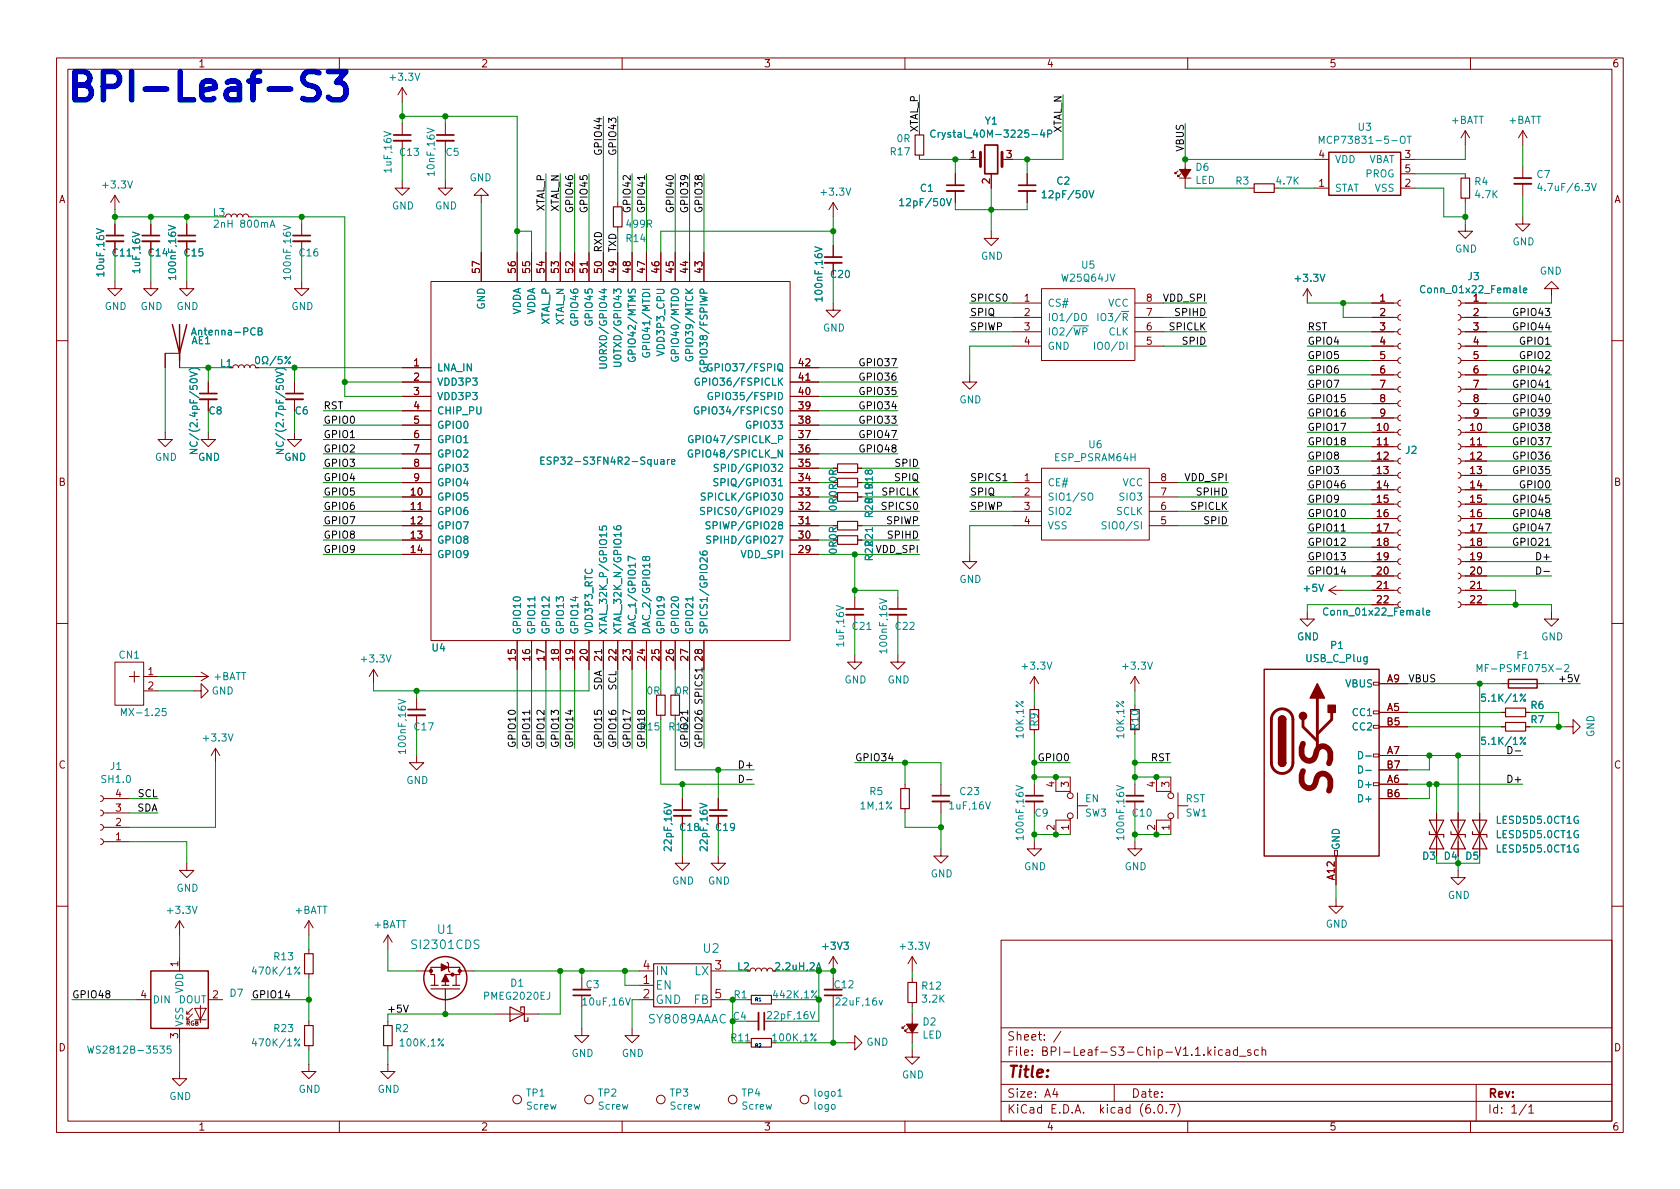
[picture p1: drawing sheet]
<svg xmlns="http://www.w3.org/2000/svg" width="297mm" height="210mm" viewBox="0 0 297 210" stroke-linecap="round" stroke-linejoin="round" font-family="sans-serif">
<defs><g id="words">
<text font-size="7.1" fill="#840000" x="235.5" y="140.2" transform="rotate(-90 235.5 140.2)">SS</text>
<text font-size="7" fill="#0000c2" x="11.4" y="17.9">BPI-Leaf-S3</text>
<text font-size="2.8" fill="#840000" x="178" y="190.6">Title:</text>
<g font-size="2.1" fill="#008484">
<text x="73.1" y="167.8">SI2301CDS</text>
<text x="77.4" y="165.1">U1</text>
<text x="115.8" y="172.4">IN</text>
<text x="122.8" y="172.4">LX</text>
<text x="124.4" y="168.5">U2</text>
<text x="115.8" y="175">EN</text>
<text x="115.8" y="177.5">GND</text>
<text x="122.7" y="177.5">FB</text>
<text x="114.7" y="181">SY8089AAAC</text>
</g>
<g font-size="2.1" fill="#840000">
<text x="113.7" y="174">1</text>
<text x="113.7" y="171.4">4</text>
<text x="126.4" y="171.4">3</text>
<text x="113.7" y="176.5">2</text>
<text x="126.4" y="176.5">5</text>
<text x="178" y="184">Sheet: /</text>
<text x="178" y="186.7">File: BPI-Leaf-S3-Chip-V1.1.kicad_sch</text>
<text x="178" y="196.9">KiCad E.D.A. kicad (6.0.7)</text>
<text x="178" y="194.1">Size: A4</text>
<text x="200" y="194.1">Date:</text>
<text x="263" y="194.1">Rev:</text>
<text x="263" y="196.9">Id: 1/1</text>
</g>
<g font-size="1.8" fill="#840000">
<text x="35" y="11.9">1</text>
<text x="85" y="11.9">2</text>
<text x="135" y="11.9">3</text>
<text x="185" y="11.9">4</text>
<text x="235" y="11.9">5</text>
<text x="285" y="11.9">6</text>
<text x="171.6" y="27.9">1</text>
<text x="177.9" y="27.9">3</text>
<text x="233.2" y="27.9">4</text>
<text x="248.4" y="27.9">3</text>
<text x="10.3" y="35.9">A</text>
<text x="175" y="32.5" transform="rotate(-90 175 32.5)">2</text>
<text x="233.2" y="33">1</text>
<text x="248.4" y="33">2</text>
<text x="248.4" y="30.5">5</text>
<text x="285.3" y="35.9">A</text>
<text x="84.8" y="48.2" transform="rotate(-90 84.8 48.2)">57</text>
<text x="91.2" y="48.2" transform="rotate(-90 91.2 48.2)">56</text>
<text x="93.7" y="48.2" transform="rotate(-90 93.7 48.2)">55</text>
<text x="96.3" y="48.2" transform="rotate(-90 96.3 48.2)">54</text>
<text x="98.8" y="48.2" transform="rotate(-90 98.8 48.2)">53</text>
<text x="101.3" y="48.2" transform="rotate(-90 101.3 48.2)">52</text>
<text x="103.9" y="48.2" transform="rotate(-90 103.9 48.2)">51</text>
<text x="106.4" y="48.2" transform="rotate(-90 106.4 48.2)">50</text>
<text x="109" y="48.2" transform="rotate(-90 109 48.2)">49</text>
<text x="111.5" y="48.2" transform="rotate(-90 111.5 48.2)">48</text>
<text x="114" y="48.2" transform="rotate(-90 114 48.2)">47</text>
<text x="116.6" y="48.2" transform="rotate(-90 116.6 48.2)">46</text>
<text x="119.1" y="48.2" transform="rotate(-90 119.1 48.2)">45</text>
<text x="121.7" y="48.2" transform="rotate(-90 121.7 48.2)">44</text>
<text x="124.2" y="48.2" transform="rotate(-90 124.2 48.2)">43</text>
<text x="181.1" y="53.3">1</text>
<text x="202.7" y="53.3">8</text>
<text x="244" y="53.3">1</text>
<text x="260.5" y="53.3">1</text>
<text x="181.1" y="55.9">2</text>
<text x="181.1" y="58.4">3</text>
<text x="202.7" y="58.4">6</text>
<text x="202.7" y="55.9">7</text>
<text x="244" y="55.9">2</text>
<text x="244" y="58.4">3</text>
<text x="260.5" y="55.9">2</text>
<text x="260.5" y="58.4">3</text>
<text x="39" y="64.9">L1</text>
<text x="73.2" y="64.8">1</text>
<text x="141.3" y="64.8">42</text>
<text x="181.1" y="61">4</text>
<text x="202.7" y="61">5</text>
<text x="244" y="61">4</text>
<text x="244" y="63.5">5</text>
<text x="260.5" y="61">4</text>
<text x="260.5" y="63.5">5</text>
<text x="73.2" y="67.3">2</text>
<text x="73.2" y="69.8">3</text>
<text x="141.3" y="69.8">40</text>
<text x="141.3" y="67.3">41</text>
<text x="244" y="66">6</text>
<text x="244" y="68.6">7</text>
<text x="244" y="71.1">8</text>
<text x="260.5" y="66">6</text>
<text x="260.5" y="68.6">7</text>
<text x="260.5" y="71.1">8</text>
<text x="73.2" y="72.4">4</text>
<text x="73.2" y="74.9">5</text>
<text x="73.2" y="77.5">6</text>
<text x="141.3" y="77.5">37</text>
<text x="141.3" y="74.9">38</text>
<text x="141.3" y="72.4">39</text>
<text x="243.5" y="76.2">10</text>
<text x="244" y="73.7">9</text>
<text x="260" y="76.2">10</text>
<text x="260.5" y="73.7">9</text>
<text x="73.2" y="80">7</text>
<text x="73.2" y="82.5">8</text>
<text x="141.3" y="82.5">35</text>
<text x="141.3" y="80">36</text>
<text x="243.5" y="78.7">11</text>
<text x="243.5" y="81.3">12</text>
<text x="243.5" y="83.8">13</text>
<text x="260" y="78.7">11</text>
<text x="260" y="81.3">12</text>
<text x="260" y="83.8">13</text>
<text x="10.3" y="85.9">B</text>
<text x="72.7" y="87.6">10</text>
<text x="73.2" y="85.1">9</text>
<text x="141.3" y="87.6">33</text>
<text x="141.3" y="85.1">34</text>
<text x="181.1" y="85.1">1</text>
<text x="181.1" y="87.6">2</text>
<text x="205.2" y="87.6">7</text>
<text x="205.2" y="85.1">8</text>
<text x="243.5" y="86.4">14</text>
<text x="243.5" y="88.9">15</text>
<text x="260" y="86.4">14</text>
<text x="260" y="88.9">15</text>
<text x="285.3" y="85.9">B</text>
<text x="72.7" y="90.2">11</text>
<text x="72.7" y="92.7">12</text>
<text x="72.7" y="95.2">13</text>
<text x="141.3" y="95.2">30</text>
<text x="141.3" y="92.7">31</text>
<text x="141.3" y="90.2">32</text>
<text x="148" y="90.3" transform="rotate(-90 148 90.3)">0R0R0R</text>
<text x="181.1" y="90.2">3</text>
<text x="181.1" y="92.7">4</text>
<text x="205.2" y="92.7">5</text>
<text x="205.2" y="90.2">6</text>
<text x="243.5" y="91.4">16</text>
<text x="243.5" y="94">17</text>
<text x="260" y="91.4">16</text>
<text x="260" y="94">17</text>
<text x="72.7" y="97.8">14</text>
<text x="141.3" y="97.8">29</text>
<text x="148" y="97.9" transform="rotate(-90 148 97.9)">0R0R</text>
<text x="243.5" y="96.5">18</text>
<text x="243.5" y="99.1">19</text>
<text x="243.5" y="101.6">20</text>
<text x="260" y="96.5">18</text>
<text x="260" y="99.1">19</text>
<text x="260" y="101.6">20</text>
<text x="243.5" y="104.1">21</text>
<text x="243.5" y="106.7">22</text>
<text x="260" y="104.1">21</text>
<text x="260" y="106.7">22</text>
<text x="26.2" y="119.4">1</text>
<text x="91.2" y="116.8" transform="rotate(-90 91.2 116.8)">15</text>
<text x="93.7" y="116.8" transform="rotate(-90 93.7 116.8)">16</text>
<text x="96.3" y="116.8" transform="rotate(-90 96.3 116.8)">17</text>
<text x="98.8" y="116.8" transform="rotate(-90 98.8 116.8)">18</text>
<text x="101.3" y="116.8" transform="rotate(-90 101.3 116.8)">19</text>
<text x="103.9" y="116.8" transform="rotate(-90 103.9 116.8)">20</text>
<text x="106.4" y="116.8" transform="rotate(-90 106.4 116.8)">21</text>
<text x="109" y="116.8" transform="rotate(-90 109 116.8)">22</text>
<text x="111.5" y="116.8" transform="rotate(-90 111.5 116.8)">23</text>
<text x="114" y="116.8" transform="rotate(-90 114 116.8)">24</text>
<text x="116.6" y="116.8" transform="rotate(-90 116.6 116.8)">25</text>
<text x="119.1" y="116.8" transform="rotate(-90 119.1 116.8)">26</text>
<text x="121.7" y="116.8" transform="rotate(-90 121.7 116.8)">27</text>
<text x="124.2" y="116.8" transform="rotate(-90 124.2 116.8)">28</text>
<text x="26.2" y="121.9">2</text>
<text x="245.2" y="125.7">A5</text>
<text x="245.2" y="120.6">A9</text>
<text x="245.2" y="128.3">B5</text>
<text x="10.3" y="135.9">C</text>
<text x="245.2" y="133.3">A7</text>
<text x="245.2" y="135.9">B7</text>
<text x="285.3" y="135.9">C</text>
<text x="20.5" y="143.5">3</text>
<text x="20.5" y="141">4</text>
<text x="186.4" y="139.2" transform="rotate(-90 186.4 139.2)">4</text>
<text x="189" y="139.2" transform="rotate(-90 189 139.2)">3</text>
<text x="204.2" y="139.2" transform="rotate(-90 204.2 139.2)">4</text>
<text x="206.8" y="139.2" transform="rotate(-90 206.8 139.2)">3</text>
<text x="245.2" y="138.4">A6</text>
<text x="245.2" y="141">B6</text>
<text x="20.5" y="148.6">1</text>
<text x="20.5" y="146">2</text>
<text x="186.4" y="146.8" transform="rotate(-90 186.4 146.8)">2</text>
<text x="189" y="146.8" transform="rotate(-90 189 146.8)">1</text>
<text x="204.2" y="146.8" transform="rotate(-90 204.2 146.8)">2</text>
<text x="206.8" y="146.8" transform="rotate(-90 206.8 146.8)">1</text>
<text x="236" y="155.5" transform="rotate(-90 236 155.5)">A12</text>
<text x="31.5" y="170.9" transform="rotate(-90 31.5 170.9)">1</text>
<text x="130.4" y="171.6">L2</text>
<text x="24.9" y="176.5">4</text>
<text x="37.6" y="176.5">2</text>
<text x="10.3" y="185.9">D</text>
<text x="31.5" y="183.6" transform="rotate(-90 31.5 183.6)">3</text>
<text x="285.3" y="185.9">D</text>
<text x="35" y="199.9">1</text>
<text x="85" y="199.9">2</text>
<text x="135" y="199.9">3</text>
<text x="185" y="199.9">4</text>
<text x="235" y="199.9">5</text>
<text x="285" y="199.9">6</text>
</g>
<g font-size="1.8" fill="#008484">
<text x="69.2" y="14.3">+3.3V</text>
<text x="174.2" y="22">Y1</text>
<text x="240.2" y="23.1">U3</text>
<text x="256.6" y="21.9">+BATT</text>
<text x="266.7" y="21.9">+BATT</text>
<text x="70.8" y="27.6">C13</text>
<text x="78.9" y="27.6">C5</text>
<text x="157.5" y="27.5">R17</text>
<text x="158.6" y="25.1">0R</text>
<text x="166.4" y="24.3">Crystal_40M-3225-4P</text>
<text x="234.6" y="25.4">MCP73831-5-OT</text>
<text x="236" y="28.8">VDD</text>
<text x="241.8" y="28.8">VBAT</text>
<text x="18.4" y="33.3">+3.3V</text>
<text x="69.2" y="30.3" transform="rotate(-90 69.2 30.3)">1uF,16V</text>
<text x="76.8" y="30.8" transform="rotate(-90 76.8 30.8)">10nF,16V</text>
<text x="83" y="32">GND</text>
<text x="145.4" y="34.6">+3.3V</text>
<text x="162.7" y="33.9">C1</text>
<text x="184.9" y="35">12pF/50V</text>
<text x="186.9" y="32.6">C2</text>
<text x="211.3" y="32.5">LED</text>
<text x="211.5" y="30.2">D6</text>
<text x="218.5" y="32.6">R3</text>
<text x="225.8" y="32.6">4.7K</text>
<text x="236" y="33.9">STAT</text>
<text x="241.4" y="31.4">PROG</text>
<text x="243.1" y="33.9">VSS</text>
<text x="260.8" y="32.7">R4</text>
<text x="260.9" y="35">4.7K</text>
<text x="271.8" y="31.5">C7</text>
<text x="272.6" y="33.8">4.7uF/6.3V</text>
<text x="37.7" y="38.2">L3</text>
<text x="38.4" y="40.3">2nH 800mA</text>
<text x="69.3" y="37">GND</text>
<text x="76.9" y="37">GND</text>
<text x="110.9" y="40.3">499R</text>
<text x="159.7" y="36.4">12pF/50V</text>
<text x="20" y="45.3">C11</text>
<text x="26.3" y="45.3">C14</text>
<text x="32.7" y="45.3">C15</text>
<text x="53" y="45.3">C16</text>
<text x="110.8" y="42.8">R14</text>
<text x="173.4" y="45.9">GND</text>
<text x="191.3" y="47.5">U5</text>
<text x="257.2" y="44.6">GND</text>
<text x="267.4" y="43.4">GND</text>
<text x="18.4" y="48.6" transform="rotate(-90 18.4 48.6)">10uF,16V</text>
<text x="24.8" y="48.1" transform="rotate(-90 24.8 48.1)">1uF,16V</text>
<text x="31.1" y="49.1" transform="rotate(-90 31.1 49.1)">100nF,16V</text>
<text x="51.4" y="49.1" transform="rotate(-90 51.4 49.1)">100nF,16V</text>
<text x="145.4" y="52.9" transform="rotate(-90 145.4 52.9)">100nF,16V</text>
<text x="147" y="49.1">C20</text>
<text x="187.8" y="49.8">W25Q64JV</text>
<text x="229.2" y="49.8">+3.3V</text>
<text x="251.8" y="51.8">Conn_01x22_Female</text>
<text x="259.6" y="49.5">J3</text>
<text x="272.2" y="48.6">GND</text>
<text x="18.5" y="54.8">GND</text>
<text x="24.8" y="54.8">GND</text>
<text x="31.2" y="54.8">GND</text>
<text x="34.5" y="59.3">Antenna-PCB</text>
<text x="51.5" y="54.8">GND</text>
<text x="85.7" y="54.7" transform="rotate(-90 85.7 54.7)">GND</text>
<text x="92.1" y="55.8" transform="rotate(-90 92.1 55.8)">VDDA</text>
<text x="94.6" y="55.8" transform="rotate(-90 94.6 55.8)">VDDA</text>
<text x="97.2" y="57.6" transform="rotate(-90 97.2 57.6)">XTAL_P</text>
<text x="99.7" y="57.7" transform="rotate(-90 99.7 57.7)">XTAL_N</text>
<text x="102.2" y="57.2" transform="rotate(-90 102.2 57.2)">GPIO46</text>
<text x="104.8" y="57.2" transform="rotate(-90 104.8 57.2)">GPIO45</text>
<text x="145.5" y="58.6">GND</text>
<text x="185.2" y="54.2">CS#</text>
<text x="185.2" y="56.8">IO1/DO</text>
<text x="185.2" y="59.3">IO2/~{WP}</text>
<text x="193.6" y="56.8">IO3/~{R}</text>
<text x="195.9" y="54.2">VCC</text>
<text x="196" y="59.3">CLK</text>
<text x="33.9" y="60.9">AE1</text>
<text x="77.2" y="65.7">LNA_IN</text>
<text x="107.3" y="63.7" transform="rotate(-90 107.3 63.7)">U0RXD/GPIO44</text>
<text x="109.9" y="63.5" transform="rotate(-90 109.9 63.5)">U0TXD/GPIO43</text>
<text x="112.4" y="62.9" transform="rotate(-90 112.4 62.9)">GPIO42/MTMS</text>
<text x="114.9" y="62" transform="rotate(-90 114.9 62)">GPIO41/MTDI</text>
<text x="117.5" y="62.4" transform="rotate(-90 117.5 62.4)">VDD3P3_CPU</text>
<text x="120" y="62.9" transform="rotate(-90 120 62.9)">GPIO40/MTDO</text>
<text x="122.6" y="62.8" transform="rotate(-90 122.6 62.8)">GPIO39/MTCK</text>
<text x="125.1" y="64.5" transform="rotate(-90 125.1 64.5)">GPIO38/FSPIWP</text>
<text x="126.5" y="65.7">GPIO37/FSPIQ</text>
<text x="185.2" y="61.8">GND</text>
<text x="194.5" y="61.8">IO0/DI</text>
<text x="77.2" y="68.2">VDD3P3</text>
<text x="77.2" y="70.7">VDD3P3</text>
<text x="124.2" y="68.2">GPIO36/FSPICLK</text>
<text x="126.6" y="70.7">GPIO35/FSPID</text>
<text x="169.6" y="71.3">GND</text>
<text x="37" y="73.3">C8</text>
<text x="52.2" y="73.3">C6</text>
<text x="77.2" y="73.3">CHIP_PU</text>
<text x="77.2" y="75.8">GPIO0</text>
<text x="124.4" y="73.3">GPIO34/FSPICS0</text>
<text x="132.3" y="75.8">GPIO33</text>
<text x="27.4" y="81.5">GND</text>
<text x="34.9" y="78.9" transform="rotate(-90 34.9 78.9)">NC/(2.4pF/50V)</text>
<text x="35" y="81.5">GND</text>
<text x="50.2" y="78.9" transform="rotate(-90 50.2 78.9)">NC/(2.7pF/50V)</text>
<text x="50.2" y="81.5">GND</text>
<text x="77.2" y="78.4">GPIO1</text>
<text x="77.2" y="80.9">GPIO2</text>
<text x="77.2" y="83.4">GPIO3</text>
<text x="97.2" y="82.2">ESP32-S3FN4R2-Square</text>
<text x="123.1" y="80.9">GPIO48/SPICLK_N</text>
<text x="123.2" y="78.4">GPIO47/SPICLK_P</text>
<text x="127.7" y="83.4">SPID/GPIO32</text>
<text x="186.6" y="81.6">ESP_PSRAM64H</text>
<text x="192.5" y="79.2">U6</text>
<text x="248.5" y="80.2">J2</text>
<text x="77.2" y="88.5">GPIO5</text>
<text x="77.2" y="86">GPIO4</text>
<text x="125.3" y="88.5">SPICLK/GPIO30</text>
<text x="127.6" y="86">SPIQ/GPIO31</text>
<text x="185.2" y="86">CE#</text>
<text x="185.2" y="88.5">SIO1/SO</text>
<text x="198.2" y="88.5">SIO3</text>
<text x="198.5" y="86">VCC</text>
<text x="77.2" y="91.1">GPIO6</text>
<text x="77.2" y="93.6">GPIO7</text>
<text x="125.5" y="91.1">SPICS0/GPIO29</text>
<text x="126.1" y="93.6">SPIWP/GPIO28</text>
<text x="154.3" y="91.4" transform="rotate(-90 154.3 91.4)">R20R19R18</text>
<text x="185.2" y="91.1">SIO2</text>
<text x="185.2" y="93.6">VSS</text>
<text x="196" y="93.6">SIO0/SI</text>
<text x="197.4" y="91.1">SCLK</text>
<text x="77.2" y="96.1">GPIO8</text>
<text x="77.2" y="98.7">GPIO9</text>
<text x="126.4" y="96.1">SPIHD/GPIO27</text>
<text x="131.1" y="98.7">VDD_SPI</text>
<text x="154.3" y="99" transform="rotate(-90 154.3 99)">R22R21</text>
<text x="169.6" y="103.1">GND</text>
<text x="230.6" y="104.6">+5V</text>
<text x="92.1" y="112.3" transform="rotate(-90 92.1 112.3)">GPIO10</text>
<text x="94.6" y="112.3" transform="rotate(-90 94.6 112.3)">GPIO11</text>
<text x="97.2" y="112.3" transform="rotate(-90 97.2 112.3)">GPIO12</text>
<text x="99.7" y="112.3" transform="rotate(-90 99.7 112.3)">GPIO13</text>
<text x="102.2" y="112.3" transform="rotate(-90 102.2 112.3)">GPIO14</text>
<text x="104.8" y="112.3" transform="rotate(-90 104.8 112.3)">VDD3P3_RTC</text>
<text x="107.3" y="112.3" transform="rotate(-90 107.3 112.3)">XTAL_32K_P/GPIO15</text>
<text x="109.9" y="112.3" transform="rotate(-90 109.9 112.3)">XTAL_32K_N/GPIO16</text>
<text x="112.4" y="112.3" transform="rotate(-90 112.4 112.3)">DAC_1/GPIO17</text>
<text x="114.9" y="112.3" transform="rotate(-90 114.9 112.3)">DAC_2/GPIO18</text>
<text x="117.5" y="112.3" transform="rotate(-90 117.5 112.3)">GPIO19</text>
<text x="120" y="112.3" transform="rotate(-90 120 112.3)">GPIO20</text>
<text x="122.6" y="112.3" transform="rotate(-90 122.6 112.3)">GPIO21</text>
<text x="125.1" y="112.3" transform="rotate(-90 125.1 112.3)">SPICS1/GPIO26</text>
<text x="150.8" y="111.4">C21</text>
<text x="158.4" y="111.4">C22</text>
<text x="229.3" y="113.2">GND</text>
<text x="234.7" y="108.8">Conn_01x22_Female</text>
<text x="272.5" y="113.2">GND</text>
<text x="21.1" y="116.5">CN1</text>
<text x="64.1" y="117.1">+3.3V</text>
<text x="76.4" y="115.2">U4</text>
<text x="149.2" y="114.1" transform="rotate(-90 149.2 114.1)">1uF,16V</text>
<text x="156.8" y="115.1" transform="rotate(-90 156.8 115.1)">100nF,16V</text>
<text x="180.9" y="118.4">+3.3V</text>
<text x="198.7" y="118.4">+3.3V</text>
<text x="231" y="117.1">USB_C_Plug</text>
<text x="235.3" y="114.8">P1</text>
<text x="262.4" y="118.8">MF-PSMF075X-2</text>
<text x="268.2" y="116.5">F1</text>
<text x="37.4" y="122.8">GND</text>
<text x="37.8" y="120.3">+BATT</text>
<text x="114.4" y="122.8">0R</text>
<text x="119.5" y="122.8">0R</text>
<text x="149.3" y="120.8">GND</text>
<text x="156.9" y="120.8">GND</text>
<text x="237.9" y="121.5">VBUS</text>
<text x="262.5" y="124.1">5.1K/1%</text>
<text x="270.7" y="125.3">R6</text>
<text x="22.1" y="126.6">MX-1.25</text>
<text x="36.1" y="131.1">+3.3V</text>
<text x="73.3" y="129.2">C17</text>
<text x="113.3" y="129.2">R15</text>
<text x="181" y="130.4" transform="rotate(-90 181 130.4)">10K,1%</text>
<text x="183.5" y="128.4" transform="rotate(-90 183.5 128.4)">R9</text>
<text x="198.8" y="130.4" transform="rotate(-90 198.8 130.4)">10K,1%</text>
<text x="201.3" y="128.9" transform="rotate(-90 201.3 128.9)">R10</text>
<text x="239.3" y="126.6">CC1</text>
<text x="239.3" y="129.2">CC2</text>
<text x="262.5" y="131.7">5.1K/1%</text>
<text x="270.7" y="127.9">R7</text>
<text x="281.9" y="130.4" transform="rotate(-90 281.9 130.4)">GND</text>
<text x="19.5" y="136.1">J1</text>
<text x="71.8" y="132.9" transform="rotate(-90 71.8 132.9)">100nF,16V</text>
<text x="241" y="134.2">D-</text>
<text x="241" y="136.8">D-</text>
<text x="267.4" y="133.3">D-</text>
<text x="18.1" y="138.4">SH1.0</text>
<text x="71.8" y="138.6">GND</text>
<text x="152.2" y="143.1">1M,1%</text>
<text x="153.8" y="140.6">R5</text>
<text x="168.1" y="143.1">1uF,16V</text>
<text x="169.8" y="140.6">C23</text>
<text x="191.9" y="141.9">EN</text>
<text x="209.6" y="141.9">RST</text>
<text x="240.5" y="139.3">D+</text>
<text x="240.5" y="141.9">D+</text>
<text x="120.3" y="146.9">C18</text>
<text x="126.6" y="146.9">C19</text>
<text x="181" y="148.1" transform="rotate(-90 181 148.1)">100nF,16V</text>
<text x="183" y="144.4">C9</text>
<text x="191.9" y="144.4">SW3</text>
<text x="198.8" y="148.1" transform="rotate(-90 198.8 148.1)">100nF,16V</text>
<text x="200.3" y="144.4">C10</text>
<text x="209.6" y="144.4">SW1</text>
<text x="264.8" y="148.2">LESD5D5.0CT1G</text>
<text x="264.8" y="145.7">LESD5D5.0CT1G</text>
<text x="118.7" y="150.2" transform="rotate(-90 118.7 150.2)">22pF,16V</text>
<text x="125.1" y="150.2" transform="rotate(-90 125.1 150.2)">22pF,16V</text>
<text x="164.5" y="155.1">GND</text>
<text x="181" y="153.9">GND</text>
<text x="198.8" y="153.9">GND</text>
<text x="236.9" y="150.4" transform="rotate(-90 236.9 150.4)">GND</text>
<text x="251.6" y="152">D3</text>
<text x="255.4" y="152">D4</text>
<text x="259.2" y="152">D5</text>
<text x="264.8" y="150.7">LESD5D5.0CT1G</text>
<text x="29.8" y="161.6">+3.3V</text>
<text x="31.2" y="157.7">GND</text>
<text x="52.1" y="161.6">+BATT</text>
<text x="118.8" y="156.4">GND</text>
<text x="125.2" y="156.4">GND</text>
<text x="256" y="158.9">GND</text>
<text x="66.1" y="164.1">+BATT</text>
<text x="145.6" y="167.9">+3V3</text>
<text x="159.3" y="167.9">+3.3V</text>
<text x="234.4" y="164">GND</text>
<text x="45.2" y="172.3">470K/1%</text>
<text x="48.5" y="169.8">R13</text>
<text x="26.9" y="177.4">DIN</text>
<text x="31.6" y="177.4">DOUT</text>
<text x="32.4" y="175.7" transform="rotate(-90 32.4 175.7)">VDD</text>
<text x="40.7" y="176.2">D7</text>
<text x="85.8" y="176.8">PMEG2020EJ</text>
<text x="90.3" y="174.5">D1</text>
<text x="103.3" y="177.8">10uF,16V</text>
<text x="103.6" y="174.7">C3</text>
<text x="137" y="176.5">442K,1%</text>
<text x="147.6" y="174.7">C12</text>
<text x="148.1" y="177.8">22uF,16v</text>
<text x="163.1" y="175">R12</text>
<text x="163.1" y="177.3">3.2K</text>
<text x="32.4" y="181.6" transform="rotate(-90 32.4 181.6)">VSS</text>
<text x="45.2" y="185">470K/1%</text>
<text x="48.5" y="182.5">R23</text>
<text x="69.9" y="182.5">R2</text>
<text x="70.9" y="185">100K,1%</text>
<text x="135.9" y="180.2">22pF,16V</text>
<text x="136.8" y="184.1">100K,1%</text>
<text x="153.2" y="184.9">GND</text>
<text x="163.1" y="183.6">LED</text>
<text x="163.2" y="181.3">D2</text>
<text x="16.6" y="186.3">WS2812B-3535</text>
<text x="101" y="186.9">GND</text>
<text x="109.9" y="186.9">GND</text>
<text x="159.5" y="190.7">GND</text>
<text x="29.9" y="194.5">GND</text>
<text x="52.8" y="193.2">GND</text>
<text x="66.7" y="193.2">GND</text>
<text x="93.1" y="193.9">TP1</text>
<text x="93.1" y="196.2">Screw</text>
<text x="105.8" y="193.9">TP2</text>
<text x="105.8" y="196.2">Screw</text>
<text x="118.5" y="193.9">TP3</text>
<text x="118.5" y="196.2">Screw</text>
<text x="131.2" y="193.9">TP4</text>
<text x="131.2" y="196.2">Screw</text>
<text x="144" y="196.2">logo</text>
<text x="144.1" y="193.9">logo1</text>
</g>
<g font-size="1.8">
<text x="162.3" y="23.5" transform="rotate(-90 162.3 23.5)">XTAL_P</text>
<text x="187.7" y="23.6" transform="rotate(-90 187.7 23.6)">XTAL_N</text>
<text x="106.4" y="27" transform="rotate(-90 106.4 27)">GPIO44</text>
<text x="109" y="27" transform="rotate(-90 109 27)">GPIO43</text>
<text x="209.3" y="26.8" transform="rotate(-90 209.3 26.8)">VBUS</text>
<text x="96.3" y="37.5" transform="rotate(-90 96.3 37.5)">XTAL_P</text>
<text x="98.8" y="37.6" transform="rotate(-90 98.8 37.6)">XTAL_N</text>
<text x="101.3" y="37.1" transform="rotate(-90 101.3 37.1)">GPIO46</text>
<text x="103.9" y="37.1" transform="rotate(-90 103.9 37.1)">GPIO45</text>
<text x="111.5" y="37.1" transform="rotate(-90 111.5 37.1)">GPIO42</text>
<text x="114" y="37.1" transform="rotate(-90 114 37.1)">GPIO41</text>
<text x="119.1" y="37.1" transform="rotate(-90 119.1 37.1)">GPIO40</text>
<text x="121.7" y="37.1" transform="rotate(-90 121.7 37.1)">GPIO39</text>
<text x="124.2" y="37.1" transform="rotate(-90 124.2 37.1)">GPIO38</text>
<text x="106.4" y="44.7" transform="rotate(-90 106.4 44.7)">RXD</text>
<text x="109" y="44.7" transform="rotate(-90 109 44.7)">TXD</text>
<text x="171.4" y="53.3">SPICS0</text>
<text x="205.8" y="53.3">VDD_SPI</text>
<text x="171.4" y="55.9">SPIQ</text>
<text x="171.4" y="58.4">SPIWP</text>
<text x="206.9" y="58.4">SPICLK</text>
<text x="208" y="55.9">SPIHD</text>
<text x="231.1" y="58.4">RST</text>
<text x="267.9" y="55.9">GPIO43</text>
<text x="267.9" y="58.4">GPIO44</text>
<text x="152.4" y="64.8">GPIO37</text>
<text x="209.2" y="60.9">SPID</text>
<text x="231.1" y="60.9">GPIO4</text>
<text x="231.1" y="63.5">GPIO5</text>
<text x="268.9" y="60.9">GPIO1</text>
<text x="268.9" y="63.5">GPIO2</text>
<text x="152.4" y="67.3">GPIO36</text>
<text x="152.4" y="69.8">GPIO35</text>
<text x="231.1" y="71.1">GPIO15</text>
<text x="231.1" y="66">GPIO6</text>
<text x="231.1" y="68.6">GPIO7</text>
<text x="267.9" y="68.6">GPIO41</text>
<text x="267.9" y="71.1">GPIO40</text>
<text x="267.9" y="66">GPIO42</text>
<text x="57.1" y="77.5">GPIO1</text>
<text x="57.1" y="74.9">GPIO0</text>
<text x="57.1" y="72.4">RST</text>
<text x="152.4" y="72.4">GPIO34</text>
<text x="152.4" y="74.9">GPIO33</text>
<text x="152.4" y="77.5">GPIO47</text>
<text x="231.1" y="76.2">GPIO17</text>
<text x="231.1" y="73.6">GPIO16</text>
<text x="267.9" y="76.2">GPIO38</text>
<text x="267.9" y="73.6">GPIO39</text>
<text x="57.1" y="82.5">GPIO3</text>
<text x="57.1" y="80">GPIO2</text>
<text x="152.4" y="80">GPIO48</text>
<text x="158.4" y="82.5">SPID</text>
<text x="231.1" y="83.8">GPIO3</text>
<text x="231.1" y="78.7">GPIO18</text>
<text x="231.1" y="81.3">GPIO8</text>
<text x="267.9" y="78.7">GPIO37</text>
<text x="267.9" y="83.8">GPIO35</text>
<text x="267.9" y="81.3">GPIO36</text>
<text x="57.1" y="85.1">GPIO4</text>
<text x="57.1" y="87.6">GPIO5</text>
<text x="156.1" y="87.6">SPICLK</text>
<text x="158.3" y="85.1">SPIQ</text>
<text x="171.4" y="87.6">SPIQ</text>
<text x="171.4" y="85.1">SPICS1</text>
<text x="209.6" y="85.1">VDD_SPI</text>
<text x="211.8" y="87.6">SPIHD</text>
<text x="231.1" y="86.3">GPIO46</text>
<text x="231.1" y="88.9">GPIO9</text>
<text x="267.9" y="88.9">GPIO45</text>
<text x="268.9" y="86.3">GPIO0</text>
<text x="57.1" y="95.2">GPIO8</text>
<text x="57.1" y="90.2">GPIO6</text>
<text x="57.1" y="92.7">GPIO7</text>
<text x="156.3" y="90.2">SPICS0</text>
<text x="156.9" y="92.7">SPIWP</text>
<text x="157.2" y="95.2">SPIHD</text>
<text x="171.4" y="90.2">SPIWP</text>
<text x="210.7" y="90.2">SPICLK</text>
<text x="213" y="92.7">SPID</text>
<text x="231.1" y="91.4">GPIO10</text>
<text x="231.1" y="94">GPIO11</text>
<text x="267.9" y="94">GPIO47</text>
<text x="267.9" y="91.4">GPIO48</text>
<text x="57.1" y="97.8">GPIO9</text>
<text x="155" y="97.8">VDD_SPI</text>
<text x="231.1" y="99">GPIO13</text>
<text x="231.1" y="96.5">GPIO12</text>
<text x="231.1" y="101.6">GPIO14</text>
<text x="267.9" y="96.5">GPIO21</text>
<text x="272" y="99">D+</text>
<text x="106.4" y="122.2" transform="rotate(-90 106.4 122.2)">SDA</text>
<text x="109" y="122.2" transform="rotate(-90 109 122.2)">SCL</text>
<text x="249.1" y="120.6">VBUS</text>
<text x="276.2" y="120.6">+5V</text>
<text x="118.4" y="129.2">R16</text>
<text x="91.2" y="132.3" transform="rotate(-90 91.2 132.3)">GPIO10</text>
<text x="93.7" y="132.3" transform="rotate(-90 93.7 132.3)">GPIO11</text>
<text x="96.3" y="132.3" transform="rotate(-90 96.3 132.3)">GPIO12</text>
<text x="98.8" y="132.3" transform="rotate(-90 98.8 132.3)">GPIO13</text>
<text x="101.3" y="132.3" transform="rotate(-90 101.3 132.3)">GPIO14</text>
<text x="106.4" y="132.3" transform="rotate(-90 106.4 132.3)">GPIO15</text>
<text x="109" y="132.3" transform="rotate(-90 109 132.3)">GPIO16</text>
<text x="111.5" y="132.3" transform="rotate(-90 111.5 132.3)">GPIO17</text>
<text x="114" y="132.3" transform="rotate(-90 114 132.3)">GPIO18</text>
<text x="121.7" y="132.3" transform="rotate(-90 121.7 132.3)">GPIO21</text>
<text x="124.2" y="132.3" transform="rotate(-90 124.2 132.3)">GPIO26 SPICS1</text>
<text x="131" y="135.9">D+</text>
<text x="151.1" y="134.6">GPIO34</text>
<text x="183.8" y="134.6">GPIO0</text>
<text x="203.5" y="134.6">RST</text>
<text x="24.2" y="143.5">SDA</text>
<text x="24.4" y="141">SCL</text>
<text x="266.9" y="138.4">D+</text>
<text x="12.7" y="176.5">GPIO48</text>
<text x="44.4" y="176.5">GPIO14</text>
<text x="69.2" y="179.1">+5V</text>
</g>
<g font-size="1.8" fill="#008400">
<text x="137.3" y="171.6">2.2uH,2A</text>
<text x="129.8" y="176.5">R1</text>
<text x="129.3" y="184.1">R11</text>
<text x="129.7" y="180.3">C4</text>
</g>
<text font-size="1.1" fill="#840000" x="32.9" y="181.4">RGB</text>
<g font-size=".8" fill="#0000c2">
<text x="133.7" y="177.1">R1</text>
<text x="133.7" y="185.2">R2</text>
</g>
</g></defs>
<g fill="none" stroke="#840000" stroke-width=".18">
<path d="M10 10.2h277v190.1h-277zM12 12.2h273v186.1h-273zM60 10.2v2M71.1 15.5v2.5M71.1 15.5l-.7 1.3M71.1 15.5l.8 1.3M110 10.2v2M160 10.2v2M210 10.2v2M260 10.2v2M20.3 34.5l-.7 1.3M20.3 34.5v2.6"/>
<path d="M20.3 39.6v2.1M20.3 34.5l.8 1.3M26.7 39.6v2.1M33 39.6v2.1M39.9 38.3l.1-.3 .3-.2 .4 .2 .2 .3 .2-.4h.4l.3 .1 .1 .3 .2-.3 .4-.2 .3 .2 .1 .3 .2-.3 .3-.2 .4 .2 .1 .3h.5M53.3 39.6v2.1M71.1 32v1.3h1.3l-1.3 1.2-1.3-1.2h1.3M71.1 21.8v2.1M71.1 24.9v2M78.7 32v1.3h1.3l-1.3 1.2-1.2-1.2h1.2M78.7 21.8v2.1M78.7 24.9v2"/>
<path d="M85.1 34.5h1.3l-1.3-1.2-1.3 1.2h1.3v1.3M109.2 35.8v.8M147.3 35.8v2.5M147.3 35.8l-.7 1.3M147.3 35.8l.8 1.3M162.6 27.4v.8M168.9 30.7v2.1M168.9 33.8v2M172.7 28.2h.7M175.3 30.7v2.6M177.2 28.2h.6M181.6 30.7v2.1"/>
<path d="M181.6 33.8v2M208.3 30.2l-.5 .5v-.2v.2h.2M208.5 31.5h2.1M208.8 30.7l-.5 .5v-.2v.2h.2M209.5 28.2v5.1M221 33.3h.7M225.3 33.3h.8M232.4 28.2h2.5M232.4 33.3h2.5M247.6 28.2h2.6M247.6 33.3h2.6M247.6 30.7h2.6"/>
<path d="M259.1 39.6v1.3h1.2l-1.2 1.3-1.3-1.3h1.3M259.1 23.1v2.5M259.1 30.7v.8M259.1 35v.8M259.1 23.1l-.8 1.3M259.1 23.1l.7 1.3M269.2 38.3v1.3h1.3l-1.3 1.3-1.2-1.3h1.2M269.2 23.1v2.5M269.2 29.5v2M269.2 32.5v2M269.2 23.1l-.7 1.3M269.2 23.1l.8 1.3"/>
<path d="M20.3 49.8v1.2h1.3l-1.3 1.3-1.3-1.3h1.3M20.3 42.7v2M26.7 49.8v1.2h1.2l-1.2 1.3-1.3-1.3h1.3M26.7 42.7v2M33 49.8v1.2h1.3l-1.3 1.3-1.3-1.3h1.3M33 42.7v2M53.3 49.8v1.2h1.3l-1.3 1.3-1.2-1.3h1.2M53.3 42.7v2M76.2 49.8h63.5v63.5h-63.5zM85.1 44.7v5.1M91.4 44.7v5.1M94 44.7v5.1"/>
<path d="M96.5 44.7v5.1M99.1 44.7v5.1M101.6 44.7v5.1M104.1 44.7v5.1M106.7 44.7v5.1M109.2 40.1v.8M109.2 44.7v5.1M111.8 44.7v5.1M114.3 44.7v5.1M116.8 44.7v5.1M119.4 44.7v5.1M121.9 44.7v5.1"/>
<path d="M124.5 44.7v5.1M147.3 53.6v1.3h1.3l-1.3 1.2-1.3-1.2h1.3M147.3 43.4v2.1M147.3 46.5v2M175.3 40.9v1.3h1.2l-1.2 1.2-1.3-1.2h1.3M179.1 58.7h5M179.1 56.1h5M179.1 53.6h5M184.1 51h16.6v12.7h-16.6zM200.7 58.7h5M200.7 56.1h5M200.7 53.6h5"/>
<path d="M231.1 51l-.7 1.3M231.1 51v2.6M231.1 51l.8 1.3M242.6 58.7h4.5M242.6 56.1h4.5M242.6 53.6h4.5M247.6 58.2l-.3 .1-.2 .4 .2 .3 .3 .2M247.6 55.6l-.3 .2-.2 .3 .2 .4 .3 .1M247.6 53.1l-.3 .1-.2 .4 .2 .3 .3 .2M257.8 58.2l.4 .1 .1 .4-.1 .3-.4 .2M257.8 55.6l.4 .2 .1 .3-.1 .4-.4 .1M257.8 53.1l.4 .1 .1 .4-.1 .3-.4 .2"/>
<path d="M258.3 58.7h4.6M258.3 56.1h4.6M258.3 53.6h4.6M274.3 51h1.3l-1.3-1.2-1.3 1.2h1.3v1.3M10 60.2h2M29.2 62.5h1.3zM29.2 76.4v1.3h1.3l-1.3 1.3-1.3-1.3h1.3M29.2 62.5v2.5M30.5 62.5h1.2zM31.7 62.5v2.5M36.8 76.4v1.3h1.3l-1.3 1.3-1.2-1.3h1.2M36.8 67.6v2"/>
<path d="M36.8 70.6v2M41.1 65l.2-.3 .3-.2 .4 .1 .2 .4 .2-.4 .4-.1 .3 .2 .1 .3 .2-.4 .4-.1 .3 .2 .1 .3 .1-.3 .4-.2 .4 .2 .1 .3h.5M52.1 76.4v1.3h1.2l-1.2 1.3-1.3-1.3h1.3M52.1 67.6v2M52.1 70.6v2M71.1 65h5.1M71.1 67.6h5.1M71.1 70.1h5.1M71.1 77.7h5.1M71.1 75.2h5.1M71.1 72.6h5.1M139.7 65h5.1"/>
<path d="M139.7 67.6h5.1M139.7 70.1h5.1M139.7 77.7h5.1M139.7 75.2h5.1M139.7 72.6h5.1M171.4 66.3v1.3h1.3l-1.3 1.2-1.2-1.2h1.2M179.1 61.2h5M200.7 61.2h5M242.6 79h4.5M242.6 76.4h4.5M242.6 73.9h4.5M242.6 71.4h4.5"/>
<path d="M242.6 68.8h4.5M242.6 66.3h4.5M242.6 63.7h4.5M242.6 61.2h4.5M247.6 78.5l-.3 .1-.2 .4 .2 .3 .3 .2M247.6 75.9l-.3 .2-.2 .3 .2 .4 .3 .2M247.6 73.4l-.3 .1-.2 .4 .2 .4 .3 .1M247.6 70.9l-.3 .1-.2 .4 .2 .3 .3 .2M247.6 68.3l-.3 .2-.2 .3 .2 .4 .3 .1M247.6 65.8l-.3 .1-.2 .4 .2 .3 .3 .2M247.6 63.2l-.3 .2-.2 .3 .2 .4 .3 .2M247.6 60.7l-.3 .1-.2 .4 .2 .4 .3 .1"/>
<path d="M257.8 78.5l.4 .1 .1 .4-.1 .3-.4 .2M257.8 75.9l.4 .2 .1 .3-.1 .4-.4 .2M257.8 73.4l.4 .1 .1 .4-.1 .4-.4 .1M257.8 70.9l.4 .1 .1 .4-.1 .3-.4 .2M257.8 68.3l.4 .2 .1 .3-.1 .4-.4 .1M257.8 65.8l.4 .1 .1 .4-.1 .3-.4 .2M257.8 63.2l.4 .2 .1 .3-.1 .4-.4 .2M257.8 60.7l.4 .1 .1 .4-.1 .4-.4 .1M258.3 79h4.6M258.3 76.4h4.6M258.3 73.9h4.6M258.3 71.4h4.6"/>
<path d="M258.3 68.8h4.6M258.3 66.3h4.6M258.3 63.7h4.6M258.3 61.2h4.6M285 60.2h2M71.1 87.9h5.1M71.1 95.5h5.1M71.1 93h5.1M71.1 85.3h5.1M71.1 82.8h5.1M71.1 90.4h5.1M71.1 98h5.1"/>
<path d="M71.1 80.3h5.1M139.7 87.9h5.1M139.7 95.5h5.1M139.7 93h5.1M139.7 85.3h5.1M139.7 82.8h5.1M139.7 90.4h5.1M139.7 98h5.1M139.7 80.3h5.1M151.6 87.9h.8M151.6 95.5h.8M151.6 93h.8"/>
<path d="M151.6 85.3h.8M151.6 82.8h.8M171.4 98v1.3h1.3l-1.3 1.3-1.2-1.3h1.2M179.1 87.9h5M179.1 93h5M179.1 85.3h5M179.1 90.4h5M184.1 82.8h19.1v12.7h-19.1zM203.2 87.9h5.1M203.2 93h5.1M203.2 85.3h5.1M203.2 90.4h5.1"/>
<path d="M242.6 99.3h4.5M242.6 96.8h4.5M242.6 94.2h4.5M242.6 91.7h4.5M242.6 89.1h4.5M242.6 86.6h4.5M242.6 84.1h4.5M242.6 81.5h4.5M247.6 98.8l-.3 .1-.2 .4 .2 .4 .3 .1M247.6 96.3l-.3 .1-.2 .4 .2 .3 .3 .2M247.6 93.7l-.3 .2-.2 .3 .2 .4 .3 .1M247.6 91.2l-.3 .1-.2 .4 .2 .3 .3 .2"/>
<path d="M247.6 88.6l-.3 .2-.2 .3 .2 .4 .3 .2M247.6 86.1l-.3 .1-.2 .4 .2 .4 .3 .1M247.6 83.6l-.3 .1-.2 .4 .2 .3 .3 .2M247.6 81l-.3 .2-.2 .3 .2 .4 .3 .1M257.8 98.8l.4 .1 .1 .4-.1 .4-.4 .1M257.8 96.3l.4 .1 .1 .4-.1 .3-.4 .2M257.8 93.7l.4 .2 .1 .3-.1 .4-.4 .1M257.8 91.2l.4 .1 .1 .4-.1 .3-.4 .2M257.8 88.6l.4 .2 .1 .3-.1 .4-.4 .2M257.8 86.1l.4 .1 .1 .4-.1 .4-.4 .1M257.8 83.6l.4 .1 .1 .4-.1 .3-.4 .2M257.8 81l.4 .2 .1 .3-.1 .4-.4 .1"/>
<path d="M258.3 99.3h4.6M258.3 96.8h4.6M258.3 94.2h4.6M258.3 91.7h4.6M258.3 89.1h4.6M258.3 86.6h4.6M258.3 84.1h4.6M258.3 81.5h4.6M10 110.2h2M20.3 117.1h5.1v7.6h-5.1zM22.9 119.6h1.7M23.7 118.7v1.9"/>
<path d="M25.4 119.6h2.5M34.3 119.6h2.5M35.6 118.9l1.2 .7M36.8 119.6l-1.2 .8M66 118.4l-.7 1.2M66 118.4v2.5M66 118.4l.8 1.2M91.4 113.3v5.1M94 113.3v5.1M96.5 113.3v5.1M99.1 113.3v5.1M101.6 113.3v5.1"/>
<path d="M104.1 113.3v5.1M106.7 113.3v5.1M109.2 113.3v5.1M111.8 113.3v5.1M114.3 113.3v5.1M116.8 113.3v5.1M119.4 113.3v5.1M121.9 113.3v5.1M124.5 113.3v5.1M151.1 115.8v1.3h1.3l-1.3 1.3-1.2-1.3h1.2M151.1 105.7v2M151.1 108.7v2"/>
<path d="M158.7 115.8v1.3h1.3l-1.3 1.3-1.2-1.3h1.2M158.7 105.7v2M158.7 108.7v2M182.9 119.6v2.6M182.9 119.6l-.8 1.3M182.9 119.6l.7 1.3M200.7 119.6v2.6M200.7 119.6l-.8 1.3M200.7 119.6l.7 1.3M231.1 108.2v1.3h1.3l-1.3 1.2-1.2-1.2h1.2M234.9 104.4h2.6M234.9 104.4l1.3 .8"/>
<path d="M236.2 103.6l-1.3 .8M242.6 104.4h4.5M242.6 101.8h4.5M242.6 106.9h3.8M247.6 106.4l-.3 .2-.2 .3 .2 .4 .3 .1M247.6 103.9l-.3 .1-.2 .4 .2 .3 .3 .2M247.6 101.3l-.3 .2-.2 .3 .2 .4 .3 .2M257.8 106.4l.4 .2 .1 .3-.1 .4-.4 .1M257.8 103.9l.4 .1 .1 .4-.1 .3-.4 .2M257.8 101.3l.4 .2 .1 .3-.1 .4-.4 .2M258.3 104.4h4.6M258.3 101.8h4.6"/>
<path d="M258.3 106.9h4.6M274.3 108.2v1.3h1.3l-1.3 1.2-1.3-1.2h1.3M285 110.2h2M25.4 122.2h2.5M34.3 122.2h1.3v-1.3l1.2 1.3-1.2 1.2v-1.2M38.1 132.3l-.8 1.3M38.1 132.3v2.6M38.1 132.3l.8 1.3M73.7 133.6v1.3h1.2l-1.2 1.2-1.3-1.2h1.3M73.7 123.4v2.1M73.7 126.5v2M116.8 126.5v.7"/>
<path d="M119.4 126.5v.7M160 138.7v.7M166.4 138.7v2M182.9 124.7v.8M182.9 129v.8M182.9 138.7v2M186.7 137.4v2.5h2.5v.3M189.2 137.4v2.5M200.7 124.7v.8M200.7 129v.8M200.7 138.7v2M204.5 137.4v2.5h2.5v.3"/>
<path d="M207 137.4v2.5M242.8 138.4h1v.5h-1zM242.8 133.3h1v.6h-1zM242.8 128.3h1v.5h-1zM242.8 125.7h1v.5h-1zM242.8 120.6h1v.6h-1zM243.8 126h5.1M243.8 138.7h5.1M243.8 133.6h5.1M243.8 120.9h5.1M243.8 128.5h5.1M243.8 136.1h5.1"/>
<path d="M265.4 126h.8M265.4 120.9h7.6M265.4 128.5h.8M269.7 126h.8M269.7 128.5h.8M276.9 128.5h1.2v-1.3l1.3 1.3-1.3 1.3v-1.3M17.8 140.7l.3 .2 .2 .3-.2 .4-.3 .1M17.8 143.3l.3 .1 .2 .4-.2 .3-.3 .2M17.8 145.8l.3 .1 .2 .4-.2 .4-.3 .1M17.8 148.3l.3 .2 .2 .3-.2 .4-.3 .1M18.3 141.2h4.6M18.3 143.8h4.6"/>
<path d="M18.3 146.3h4.6M18.3 148.8h4.6M33 152.6v1.3h1.3l-1.3 1.3-1.3-1.3h1.3M120.6 151.4v1.2h1.3l-1.3 1.3-1.2-1.3h1.2M120.6 141.2v2.1M120.6 144.3v2M127 151.4v1.2h1.3l-1.3 1.3-1.3-1.3h1.3M127 141.2v2.1M127 144.3v2M160 143v.8M166.4 150.1v1.3h1.2l-1.2 1.2-1.3-1.2h1.3M166.4 141.7v2.1"/>
<path d="M182.9 148.8v1.3h1.2l-1.2 1.3-1.3-1.3h1.3M182.9 141.7v2.1M189.2 144.8v.2h-2.5v2.6M189.2 145v2.6M190.5 140.2v4.6M190.5 142.5h1.8M200.7 148.8v1.3h1.2l-1.2 1.3-1.3-1.3h1.3M200.7 141.7v2.1M207 144.8v.2h-2.5v2.6M207 145v2.6M208.3 142.5h1.8M208.3 140.2v4.6"/>
<path d="M236 150.4h.5v1h-.5zM236.2 159v1.3h1.3l-1.3 1.2-1.3-1.2h1.3M236.2 151.4v5.1M243.8 141.2h5.1M254 143.8v7.6M257.8 153.9v1.3h1.3l-1.3 1.3-1.3-1.3h1.3M257.8 143.8v7.6M261.6 143.8v7.6M10 160.2h2M24.1 176.8h2.6M31.7 162.8l-.7 1.3M31.7 162.8v2.5"/>
<path d="M31.7 169.2v2.5M31.7 162.8l.8 1.3M33 179.3h.5M34 179.3l-1 1v-.5M34 178.3l-1 1v-.5M34.4 178.3h2l-1 2zM35.4 177.8v3M36.8 176.8h2.6M54.6 162.8v2.5M54.6 167.9v.8M54.6 172.2v.8M54.6 162.8l-.8 1.3"/>
<path d="M54.6 162.8l.8 1.3M68.6 165.3v2.6M68.6 165.3l-.8 1.3M68.6 165.3l.7 1.3M73.7 171.7h2.5M78.7 176.8v2.5M81.3 171.7h2.5M87.6 179.3h7.6M102.9 173v2M113 171.7h2.6M113 176.8h2.6M113 174.2h2.6"/>
<path d="M125.7 171.7h2.6M125.7 176.8h2.6M132.1 176.8h.7M132.6 171.7l.1-.3 .3-.2 .4 .1 .2 .4 .2-.4 .4-.1 .3 .2 .1 .3 .2-.4 .4-.1 .3 .2 .1 .3 .2-.4 .3-.1 .4 .1 .2 .4h.5M147.3 169.2l-.7 1.2M147.3 169.2v2.5M147.3 176v2M147.3 169.2l.8 1.2M161.3 169.2l-.8 1.2M161.3 169.2v2.5M161.3 173v.7M161.3 177.3v.7"/>
<path d="M161.3 179.3v5.1M161.3 169.2l.8 1.2M177 166.3h108v32h-108zM285 160.2h2M31.7 189.5v1.2h1.3l-1.3 1.3-1.2-1.3h1.2M31.7 181.9v2.5M34.4 180.3h2M54.6 188.2v1.3h1.3l-1.3 1.2-1.3-1.2h1.3M54.6 180.6v.8M54.6 184.9v.8M60 198.3v2M68.6 188.2v1.3h1.2l-1.2 1.2-1.3-1.2h1.3"/>
<path d="M68.6 180.6v.8M68.6 184.9v.8M102.9 181.9v1.2h1.2l-1.2 1.3-1.3-1.3h1.3M110 198.3v2M111.8 181.9v1.2h1.2l-1.2 1.3-1.3-1.3h1.3M132.1 184.4h.7M132.1 180.6h2M135.1 180.6h2.1M149.9 184.4h1.2v-1.3l1.3 1.3-1.3 1.3v-1.3M160 198.3v2M160 181.4l-.5 .5v-.3v.3h.3M160.3 182.6h2"/>
<path d="M160.5 181.9l-.5 .5v-.3v.3h.3M161.3 185.7v1.2h1.3l-1.3 1.3-1.3-1.3h1.3M177 194.8h108M177 191.8h108M177 187.8h108M177 181.8h108M186.5 192.5l-.4 1h1M186.9 193v1M187.6 182.4l-1.3 1.9M197 191.8v3M204.1 196.7v.1M204.9 195.4l.2-.1a.81 .81 0 0 1 .6 .7 .81 .81 0 0 1-.3 .8h-.2a.81 .81 0 0 1-.6-.6 .81 .81 0 0 1 .3-.8z"/>
<path d="M206.2 196.7v.1M206.8 195.3h1l-.7 1.5M208.2 195.1a1.72 1.72 0 0 1 0 2.3M210 198.3v2M214.8 185.1v.2M214.8 185.6v1M216.1 185.7l-.4-.1-.3 .3v.4l.2 .3h.5M216.8 185.7h.6v.9M217.4 186l-.5 .1a.29 .29 0 0 0-.2 .2 .29 .29 0 0 0 .2 .3h.5M218.8 185.7l-.4-.1-.3 .3v.4l.1 .3h.6M218.8 185.1v1.5M219.1 186.8h1.2"/>
<path d="M221.1 185.7l-.3-.1-.2 .2v.3l.5 .1v.4h-.5M222.5 185.7l-.4-.1-.3 .3v.4l.1 .3h.6M223.1 185.8l.3-.2 .3 .1 .1 .9M223.1 185.1v1.5M260 198.3v2M261 191.8v6.5M269.9 195.3l-1.3 1.9M270.3 195.8l.4-.5v1.5M270.3 196.8h.9"/>
<circle cx="189.2" cy="144.3" r=".51"/>
<circle cx="189.2" cy="140.7" r=".51"/>
<circle cx="207" cy="140.7" r=".51"/>
<circle cx="207" cy="144.3" r=".51"/>
<circle cx="91.4" cy="194.4" r=".76"/>
<circle cx="104.1" cy="194.4" r=".76"/>
<circle cx="116.8" cy="194.4" r=".76"/>
<circle cx="129.5" cy="194.4" r=".76"/>
<circle cx="142.2" cy="194.4" r=".76"/>
</g>
<g fill="none" stroke="#840000" stroke-width=".33">
<path d="M69.6 24.9h3M77.2 24.9h3.1M167.4 33.8h3M180.1 33.8h3M267.7 32.5h3.1M18.8 42.7h3M25.1 42.7h3.1M31.5 42.7h3M51.8 42.7h3.1M145.8 46.5h3M35.3 70.6h3.1M50.5 70.6h3.1"/>
<path d="M149.6 108.7h3.1M157.2 108.7h3.1M72.1 126.5h3.1M119.1 144.3h3.1M125.5 144.3h3M164.8 141.7h3.1M181.4 141.7h3M199.1 141.7h3.1M101.3 175h3.1M134.1 179.1v3M145.8 175h3"/>
</g>
<g fill="none" stroke="#840000" stroke-width=".3">
<path d="M69.6 23.9h3M77.2 23.9h3.1M167.4 32.8h3M174.1 25.6h2.3v5.1h-2.3zM180.1 32.8h3M267.7 31.5h3.1M18.8 41.7h3M25.1 41.7h3.1M31.5 41.7h3M51.8 41.7h3.1M145.8 45.5h3M35.3 69.6h3.1"/>
<path d="M50.5 69.6h3.1M149.6 107.7h3.1M157.2 107.7h3.1M72.1 125.5h3.1M119.1 143.3h3.1M125.5 143.3h3M164.8 140.7h3.1M181.4 140.7h3M199.1 140.7h3.1M101.3 176h3.1M135.1 179.1v3M145.8 176h3"/>
</g>
<g fill="none" stroke="#008484" stroke-width=".18">
<path d="M29.8 39.8l1.3 .5-1.3 .4M47.9 39.8h.6M50.1 39.8l1.3 .5-1.3 .4M159.1 35.5l.3-.4v1.3M159.1 36.4h.7M165.3 23.1a.6 .6 0 0 0-.8 .4 .6 .6 0 0 0 .6 .8l.2-.2M167.4 35.1l.4 1.3 .4-1.3M184.3 34.1l.3-.4v1.3M184.3 35h.7M184.3 22.9l-.3 .9h.8M184.6 23.4v.9M185.2 23.7l.6-.1 .2-.2-.1-.3-.7-.1v1.3"/>
<path d="M192.6 33.7l.4 1.3 .4-1.3M233.3 25.4v-1.3l.4 .9 .4-.9v1.3M248.8 24.1h.7M249.2 24.1v1.3M272.2 32.4l-.3 .9h.8M281.4 32.4l.4 1.3 .4-1.3M33.9 59.2l.4-1.2 .4 1.2M45.6 58.6l.6-.1 .1-.2v-.2l-.7-.1v1.2h.5l.2-.1 .1-.3-.3-.2M47.7 40.2l.5-1.3 .4 1.3M144.1 43.6l1.3 .5-1.3 .4M191.3 55.6l.2-.2a.43 .43 0 0 1 .6 .5v.4a.42 .42 0 0 1-.4 .4 .42 .42 0 0 1-.5-.4zM251.9 50.6a.6 .6 0 0 0-.8 .4 .6 .6 0 0 0 .6 .8l.2-.1"/>
<path d="M269.4 51.4l.6-.2-.1-.2-.4-.1-.1 .2v.6h.5M33.4 65.4a1.46 1.46 0 0 1 1.9 0M33.6 79.5h1.3l-1.3 .7h1.3M33.6 65.7l1.3 .5-1.3 .4M45.4 63.1h.1a.68 .68 0 0 1 .4 .6 .68 .68 0 0 1-.4 .6 .84 .84 0 0 1-.1-1.2zM46.4 64.3h.3v-.2a.54 .54 0 0 1-.3-.8 .54 .54 0 0 1 .8-.2 .58 .58 0 0 1-.1 1v.2h.3M48.7 65.4a1.46 1.46 0 0 1 1.9 0M48.8 63l-1.1 1.6M48.8 79.5h1.3l-1.3 .7h1.3M48.8 65.7l1.3 .5-1.3 .4M49.8 63.1h-.6v.6l.1-.2 .5 .1 .1 .2-.1 .4-.1 .1-.5-.1M51.3 63.1l-.9 1.2"/>
<path d="M106 64.4h1l.3 .2-.1 .4-.2 .1h-1M108.5 64.1h1.1l.2 .2-.1 .4-.1 .1h-1.1M111.1 63.2a.59 .59 0 0 0 .6 .7 .59 .59 0 0 0 .6-.7l-.5-.1v.3M113.7 62.4a.59 .59 0 0 0 .5 .8 .59 .59 0 0 0 .6-.8h-.5v.2M118.7 63.1a.59 .59 0 0 0 .6 .8 .59 .59 0 0 0 .6-.8h-.5v.2M121.3 63.1a.59 .59 0 0 0 .6 .7 .59 .59 0 0 0 .5-.7l-.4-.1v.3M122.4 79.6a.59 .59 0 0 0-.7 .6 .59 .59 0 0 0 .7 .6l.1-.5h-.3M122.5 77.1a.59 .59 0 0 0-.8 .6 .59 .59 0 0 0 .8 .5v-.5h-.2M123.5 72a.59 .59 0 0 0-.7 .6 .59 .59 0 0 0 .7 .6v-.5h-.2M123.6 66.9a.59 .59 0 0 0-.7 .6 .59 .59 0 0 0 .7 .6l.1-.5h-.3M123.8 65a.59 .59 0 0 0 .6 .8 .59 .59 0 0 0 .6-.8h-.5v.2M125.8 64.4a.59 .59 0 0 0-.7 .6 .59 .59 0 0 0 .7 .5l.1-.5h-.2"/>
<path d="M125.9 69.5a.59 .59 0 0 0-.7 .5 .59 .59 0 0 0 .7 .6l.1-.5h-.3M193.5 60.5v1.3M194.1 60.7l.3-.2a.43 .43 0 0 1 .5 .4v.5a.42 .42 0 0 1-.4 .4 .42 .42 0 0 1-.4-.4zM95.6 81.4h.5M96.2 80.8h-.6v1.3h.6M97.4 80.9l-.4-.1-.2 .2v.3l.5 .3 .1 .3-.2 .2-.5-.1M106 93.1v.6h.6l-.1-.1v-.5l.2-.1 .4 .1 .2 .2-.2 .4M108.5 93.1l.1 .3a.85 .85 0 0 0 1.2 0l-.1-.4h-.4l-.3 .2 .1 .4 .2 .1M112.3 98.9l-1.2-.6v.9M114.1 98.6l.3-.2 .4 .1 .1 .1-.1 .4-.4 .1-.2-.1-.2-.5-.2-.1-.1 .1-.1 .4 .1 .2h.2l.2-.2M118 81.3v.8M118.4 81.3l-.4 .2"/>
<path d="M118.7 81.7l.6-.1v-.3h-.4l-.2 .1 .1 .6h.5M123.8 97.6v.3a.85 .85 0 0 0 1.2 0l-.1-.4-.4-.1-.3 .3v.2l.3 .3M124.6 89.8l-.5-.1-.2 .1v.4l.6 .2 .1 .4-.3 .2-.4-.1M124.7 87.2h-.5l-.2 .1v.4l.6 .2 .1 .3-.2 .3-.5-.1M125.5 92.3h-.4l-.2 .1v.3l.5 .3 .1 .3-.2 .2h-.5M125.7 94.9l-.5-.1-.2 .1v.4l.5 .2 .2 .3-.3 .3-.5-.1M126.9 84.7l-.4-.1-.2 .2v.3l.5 .3 .1 .3-.2 .2h-.5M127 82.2l-.5-.1-.2 .2 .1 .3 .5 .3v.4l-.1 .1-.5-.1M192.4 87.4l.3-.2a.43 .43 0 0 1 .5 .4v.4a.42 .42 0 0 1-.4 .5 .42 .42 0 0 1-.4-.5zM195.6 92.3h-.5l-.2 .2 .1 .3 .5 .2v.4l-.2 .1h-.4M94.6 105.5v.8M122.5 105.5v.8"/>
<path d="M155.5 105.9l1.3 .4-1.3 .4M234.8 107.6a.6 .6 0 0 0-.8 .4 .6 .6 0 0 0 .5 .8l.3-.1M252.2 108.3l.6-.1-.1-.2-.3-.1-.2 .2 .1 .6h.4M261.2 118.8v-1.3l.4 .9 .4-.9v1.3M276.6 117.6l.5-.1 .3 .4-.8 .9h.8M21.5 126.6v-1.3l.4 .9 .4-.9v1.3M29.3 125.3h-.6v.6l.1-.1h.5l.1 .2-.1 .4-.2 .2-.4-.2M70.4 123.6l1.3 .5-1.3 .4M179.6 138.9l1.3 .4-1.3 .4M197.4 138.9l1.3 .4-1.3 .4M240.2 132.9a.64 .64 0 0 1 .7 .6 .64 .64 0 0 1-.7 .7zM240.2 135.4a.64 .64 0 0 1 .7 .7 .64 .64 0 0 1-.7 .6z"/>
<path d="M269.7 122.7l-.9 1.3M269.7 130.4l-.9 1.2M53 171l-.9 1.3M15.5 185l.3 1.2 .2-.9 .3 .9 .3-1.2M30.2 185h-.6l-.1 .6 .2-.1h.4l.2 .2-.1 .4-.2 .1-.5-.1M53 183.7l-.9 1.3M148.1 193.8h.8"/>
<circle cx="50.6" cy="63.2" r=".18"/>
<circle cx="51.2" cy="64.1" r=".18"/>
<circle cx="269.6" cy="123.8" r=".18"/>
<circle cx="269.6" cy="131.5" r=".18"/>
<circle cx="52.8" cy="172.1" r=".18"/>
<circle cx="52.8" cy="184.8" r=".18"/>
</g>
<g fill="none" stroke="#840000" stroke-width=".2">
<path d="M108.5 36.6h1.5v3.5h-1.5zM161.8 23.9h1.5v3.5h-1.5zM221.7 32.5h3.6v1.5h-3.6zM258.3 31.5h1.5v3.5h-1.5zM148.1 87.1h3.5v1.5h-3.5zM148.1 94.7h3.5v1.6h-3.5zM148.1 92.2h3.5v1.5h-3.5zM148.1 84.6h3.5v1.5h-3.5zM148.1 82h3.5v1.6h-3.5zM116.1 122.9h1.5v3.6h-1.5zM118.6 122.9h1.5v3.6h-1.5zM159.3 139.4h1.5v3.6h-1.5z"/>
<path d="M182.1 125.5h1.5v3.5h-1.5zM199.9 125.5h1.5v3.5h-1.5zM266.2 125.2h3.5v1.5h-3.5zM266.2 127.8h3.5v1.5h-3.5zM252.7 145h2.6l-1.3 2.6zM252.7 147.1v.5h2.6v.5M254 147.6l1.3 2.5h-2.6zM256.5 145h2.6l-1.3 2.6zM256.5 147.1v.5h2.6v.5M257.8 147.6l1.3 2.5h-2.6zM260.3 145h2.6l-1.3 2.6zM260.3 147.1v.5h2.6v.5"/>
<path d="M261.6 147.6l1.3 2.5h-2.6zM53.8 168.7h1.6v3.5h-1.6zM76.2 174.9h5.1M76.2 174.2h1.3M76.8 174.2v-1.9h-.6v-1.2h5.1v1.2h-2.6v1.9M78.1 174.2h1.3M78.7 174.9v1.9M79 170.1l.3 .3v1.3l.3 .2M80 174.2h1.3M80.6 172.3v1.9M90.2 178l2.5 1.3-2.5 1.3zM92.1 178.7v-.7h.6v2.6h.6v-.6"/>
<path d="M115.6 170.4h10.1v7.6h-10.1zM132.8 176h3.6v1.5h-3.6zM160.5 173.7h1.6v3.6h-1.6zM53.8 181.4h1.6v3.5h-1.6zM67.8 181.4h1.5v3.5h-1.5zM132.8 183.6h3.6v1.6h-3.6z"/>
</g>
<g fill="#840000" stroke="#840000" stroke-width=".18">
<path d="M78.7 172.3l.7 1.3h-1.3z"/>
<path d="M78 170.4l1.3 .7-1.3 .6z"/>
<path d="M160.3 181.1h2l-1 1.5z"/>
<path d="M208.5 30h2.1l-1.1 1.5z"/>
<circle cx="80" cy="172.3" r=".28"/>
<circle cx="81.3" cy="171.7" r=".28"/>
<circle cx="76.2" cy="171.7" r=".28"/>
</g>
<g fill="none" stroke="#840000" stroke-width=".25">
<path d="M234.9 26.9h12.7v7.6h-12.7zM30.5 57.4l1.2 5.1 1.3-5.1M31.7 57.4v6.3M223.5 118.4h20.3v33h-20.3zM226.1 134.9a.64 .64 0 0 0 .6 .6 .64 .64 0 0 0 .6-.6M226.1 127.2a.64 .64 0 0 1 .6-.6 .64 .64 0 0 1 .6 .6M266.7 120.1h5.1v1.6h-5.1zM26.7 171.7h10.1v10.2h-10.1z"/>
<circle cx="78.7" cy="173" r="3.8"/>
</g>
<path d="M173.4 26.9v2.6M177.2 26.9v2.6M225.3 125.9a1.91 1.91 0 0 1 2.1-.4 1.91 1.91 0 0 1 1.2 1.7v7.7a1.91 1.91 0 0 1-1.9 1.9 1.91 1.91 0 0 1-1.9-1.9v-7.8l.2-.7zM230.4 127.2v1.3l2.5 2.6M232.9 123.4v8.9M235.5 126v1.2l-2.6 2.6" fill="none" stroke="#840000" stroke-width=".51"/>
<g fill="#840000" stroke="#840000" stroke-width=".25">
<path d="M226.1 134.9h1.2a.64 .64 0 0 1-.6 .6 .64 .64 0 0 1-.6-.6z"/>
<path d="M226.1 127.2h1.2v7.7h-1.2z"/>
<path d="M226.2 126.8a.64 .64 0 0 1 .7-.1 .64 .64 0 0 1 .4 .5h-1.2z"/>
<path d="M232.9 120.9l1.3 2.5h-2.6z"/>
<path d="M234.8 124.7h1.3v1.3h-1.3z"/>
<circle cx="230.4" cy="126.6" r=".63"/>
</g>
<path d="M177.3 85h.8M237.1 93.9h.8M124.1 118.1v.7M271.7 100.3a.64 .64 0 0 1 .7 .6 .64 .64 0 0 1-.7 .6zM273 101h.9M93.7 125.6v.7M121.6 125.6v.7M130.7 137.1a.64 .64 0 0 1 .8 .6 .64 .64 0 0 1-.8 .7zM132 137.9h1M266.6 132a.64 .64 0 0 1 .8 .6 .64 .64 0 0 1-.8 .7z" fill="none" stroke="#000" stroke-width=".18"/>
<path d="M56.4 12.9l-.7-.2h-1.2a1.21 1.21 0 0 0-1 1.1 1.21 1.21 0 0 0 1 1.2 1.83 1.83 0 0 1 1.9 1.2 1.28 1.28 0 0 1-1 1.5h-1.1l-.8-.3M58.1 12.7h3.1l-1.7 1.9a1.36 1.36 0 0 1 1.7 .9v1.2l-.5 .7-.5 .3h-1.4l-.7-.5" fill="none" stroke="#0000c2" stroke-width="1"/>
<g fill="none" stroke="#008400" stroke-width=".18">
<path d="M71.1 18v3.8M162.6 16.8v6.3M188 16.8v11.4h-8.9M20.3 38.3h19.1M20.3 37.1v2.5M26.7 38.3v1.3M33 38.3v1.3M44.4 38.3h16.6v31.8h10.1M53.3 38.3v1.3M71.1 20.6h20.3v24.1M71.1 26.9v5.1M78.7 20.6v1.2"/>
<path d="M78.7 26.9v5.1M85.1 35.8v8.9M96.5 30.7v14M99.1 30.7v14M101.6 30.7v14M104.1 30.7v14M106.7 20.6v24.1M109.2 20.6v15.2M111.8 30.7v14M114.3 30.7v14M119.4 30.7v14M121.9 30.7v14"/>
<path d="M124.5 30.7v14M147.3 38.3v5.1M162.6 28.2h8.8M168.9 28.2v2.5M168.9 35.8v1.3h12.7v-1.3M175.3 33.3v7.6M181.6 28.2v2.5M209.5 21.8v6.4h22.9M209.5 33.3h11.5M226.1 33.3h6.3M250.2 33.3h5.1v5h3.8M250.2 30.7h8.9"/>
<path d="M259.1 25.6v2.6h-8.9M259.1 35.8v3.8M269.2 25.6v3.9M269.2 34.5v3.8M20.3 44.7v5.1M26.7 44.7v5.1M33 44.7v5.1M53.3 44.7v5.1M91.4 40.9h2.6v3.8M109.2 40.9v3.8M147.3 48.5v5.1M147.3 40.9h-30.5v3.8"/>
<path d="M171.4 56.1h7.7M171.4 53.6h7.7M171.4 58.7h7.7M205.7 56.1h7.7M205.7 53.6h7.7M205.7 58.7h7.7M231.1 53.6h11.5M231.1 58.7h11.5M237.5 53.6v2.5h5.1M262.9 56.1h11.4M262.9 58.7h11.4M274.3 52.3v1.3h-11.4"/>
<path d="M29.2 65v11.4M31.7 65h8.9M36.8 65v2.6M36.8 72.6v3.8M45.7 65h25.4M52.1 65v2.6M52.1 72.6v3.8M57.1 75.2h14M57.1 72.6h14M57.1 77.7h14M61 67.6h10.1M144.8 75.2h13.9"/>
<path d="M144.8 72.6h13.9M144.8 77.7h13.9M144.8 70.1h13.9M144.8 67.6h13.9M144.8 65h13.9M179.1 61.2h-7.7v5.1M205.7 61.2h7.7M231.1 61.2h11.5M231.1 71.4h11.5M231.1 73.9h11.5M231.1 68.8h11.5M231.1 76.4h11.5"/>
<path d="M231.1 66.3h11.5M231.1 79h11.5M231.1 63.7h11.5M262.9 61.2h11.4M262.9 71.4h11.4M262.9 73.9h11.4M262.9 68.8h11.4M262.9 76.4h11.4M262.9 66.3h11.4M262.9 79h11.4M262.9 63.7h11.4M57.1 93h14"/>
<path d="M57.1 87.9h14M57.1 85.3h14M57.1 82.8h14M57.1 80.3h14M57.1 90.4h14M57.1 98h14M57.1 95.5h14M144.8 93h2.5M144.8 87.9h2.5M144.8 85.3h2.5M144.8 82.8h2.5M144.8 80.3h13.9"/>
<path d="M144.8 90.4h17.8M144.8 98h17.8M144.8 95.5h2.5M151.1 98v7.7M152.4 93h10.2M152.4 87.9h10.2M152.4 85.3h10.2M152.4 82.8h10.2M152.4 95.5h10.2M171.4 87.9h7.7M171.4 85.3h7.7M171.4 90.4h7.7"/>
<path d="M179.1 93h-7.7v5M208.3 93h8.9M208.3 87.9h8.9M208.3 85.3h8.9M208.3 90.4h8.9M231.1 96.8h11.5M231.1 94.2h11.5M231.1 91.7h11.5M231.1 99.3h11.5M231.1 84.1h11.5M231.1 81.5h11.5M231.1 86.6h11.5"/>
<path d="M231.1 89.1h11.5M262.9 96.8h11.4M262.9 94.2h11.4M262.9 91.7h11.4M262.9 99.3h11.4M262.9 84.1h11.4M262.9 81.5h11.4M262.9 86.6h11.4M262.9 89.1h11.4M27.9 119.6h6.4M91.4 118.4v13.9M94 118.4v13.9"/>
<path d="M96.5 118.4v13.9M99.1 118.4v13.9M101.6 118.4v13.9M104.1 118.4v3.8h-38.1v-1.3M106.7 118.4v13.9M109.2 118.4v13.9M111.8 118.4v13.9M114.3 118.4v13.9M116.8 118.4v3.8M119.4 118.4v3.8M121.9 118.4v13.9M124.5 118.4v13.9"/>
<path d="M151.1 104.4h7.6v1.3M151.1 110.7v5.1M158.7 110.7v5.1M231.1 101.8h11.5M237.5 104.4h5.1M242.6 106.9h-11.5v1.3M262.9 106.9h11.4v1.3M262.9 101.8h11.4M262.9 104.4h5.1v2.5M27.9 122.2h6.4M38.1 134.9v11.4h-15.2M73.7 122.2v1.2"/>
<path d="M73.7 128.5v5.1M116.8 127.2v11.5h16.5M119.4 127.2v8.9h13.9M120.6 138.7v2.5M127 136.1v5.1M151.1 134.9h15.3v3.8M160 134.9v3.8M182.9 122.2v2.5M182.9 129.8v8.9M182.9 137.4h6.3M182.9 134.9h6.3M200.7 122.2v2.5"/>
<path d="M200.7 129.8v8.9M200.7 137.4h6.3M200.7 134.9h6.3M248.9 128.5h16.5M248.9 126h16.5M248.9 120.9h16.5M248.9 138.7h20.3M248.9 133.6h20.3M252.7 133.6v2.5h-3.8M252.7 138.7v2.5h-3.8M254 138.7v5.1M257.8 133.6v10.2"/>
<path d="M261.6 120.9v22.9M270.5 126h5.1v2.5M270.5 128.5h6.4M273 120.9h6.4M22.9 141.2h5M22.9 148.8h10.1v3.8M22.9 143.8h5M120.6 146.3v5.1M127 146.3v5.1M160 143.8v2.5h6.4M166.4 143.8v6.3M182.9 147.6h6.3"/>
<path d="M182.9 143.8v5M200.7 147.6h6.3M200.7 143.8v5M236.2 156.5v2.5M254 152.6h7.6M257.8 151.4v2.5M12.7 176.8h11.4M31.7 165.3v3.9M44.4 176.8h10.2M54.6 165.3v2.6M54.6 173v7.6M68.6 167.9v3.8h5.1"/>
<path d="M83.8 171.7h29.2M87.6 179.3h-19v1.3M99.1 171.7v7.6h-3.9M102.9 171.7v1.3M102.9 178v3.9M110.5 171.7v2.5h2.5M113 176.8h-1.2v5.1M128.3 171.7h3.8M128.3 176.8h1.2v7.6M137.2 171.7h10.1v1.3M137.2 176.8h7.6M144.8 171.7v8.9h-7.6"/>
<path d="M147.3 178v6.4M161.3 171.7v1.3M161.3 178v1.3M31.7 184.4v5.1M54.6 185.7v2.5M68.6 185.7v2.5M137.2 184.4h12.7M161.3 184.4v1.3"/>
</g>
<g fill="#008400" stroke="#008400" stroke-width=".18">
<circle cx="200.7" cy="147.6" r=".46"/>
<circle cx="186.7" cy="147.6" r=".46"/>
<circle cx="186.7" cy="137.4" r=".46"/>
<circle cx="204.5" cy="137.4" r=".46"/>
<circle cx="200.7" cy="137.4" r=".46"/>
<circle cx="182.9" cy="134.9" r=".46"/>
<circle cx="182.9" cy="137.4" r=".46"/>
<circle cx="166.4" cy="146.3" r=".46"/>
<circle cx="182.9" cy="147.6" r=".46"/>
<circle cx="151.1" cy="104.4" r=".46"/>
<circle cx="151.1" cy="98" r=".46"/>
<circle cx="160" cy="134.9" r=".46"/>
<circle cx="275.6" cy="128.5" r=".46"/>
<circle cx="268" cy="106.9" r=".46"/>
<circle cx="261.6" cy="120.9" r=".46"/>
<circle cx="200.7" cy="134.9" r=".46"/>
<circle cx="204.5" cy="147.6" r=".46"/>
<circle cx="252.7" cy="133.6" r=".46"/>
<circle cx="252.7" cy="138.7" r=".46"/>
<circle cx="254" cy="138.7" r=".46"/>
<circle cx="257.8" cy="152.6" r=".46"/>
<circle cx="257.8" cy="133.6" r=".46"/>
<circle cx="147.3" cy="171.7" r=".46"/>
<circle cx="129.5" cy="180.6" r=".46"/>
<circle cx="144.8" cy="176.8" r=".46"/>
<circle cx="147.3" cy="184.4" r=".46"/>
<circle cx="78.7" cy="179.3" r=".46"/>
<circle cx="54.6" cy="176.8" r=".46"/>
<circle cx="129.5" cy="176.8" r=".46"/>
<circle cx="120.6" cy="138.7" r=".46"/>
<circle cx="127" cy="136.1" r=".46"/>
<circle cx="110.5" cy="171.7" r=".46"/>
<circle cx="99.1" cy="171.7" r=".46"/>
<circle cx="102.9" cy="171.7" r=".46"/>
<circle cx="175.3" cy="37.1" r=".46"/>
<circle cx="181.6" cy="28.2" r=".46"/>
<circle cx="168.9" cy="28.2" r=".46"/>
<circle cx="147.3" cy="40.9" r=".46"/>
<circle cx="209.5" cy="28.2" r=".46"/>
<circle cx="259.1" cy="38.3" r=".46"/>
<circle cx="237.5" cy="53.6" r=".46"/>
<circle cx="73.7" cy="122.2" r=".46"/>
<circle cx="61" cy="67.6" r=".46"/>
<circle cx="33" cy="38.3" r=".46"/>
<circle cx="53.3" cy="38.3" r=".46"/>
<circle cx="91.4" cy="40.9" r=".46"/>
<circle cx="71.1" cy="20.6" r=".46"/>
<circle cx="78.7" cy="20.6" r=".46"/>
<circle cx="20.3" cy="38.3" r=".46"/>
<circle cx="36.8" cy="65" r=".46"/>
<circle cx="52.1" cy="65" r=".46"/>
<circle cx="26.7" cy="38.3" r=".46"/>
</g>
<use href="#words"/>
</svg>
